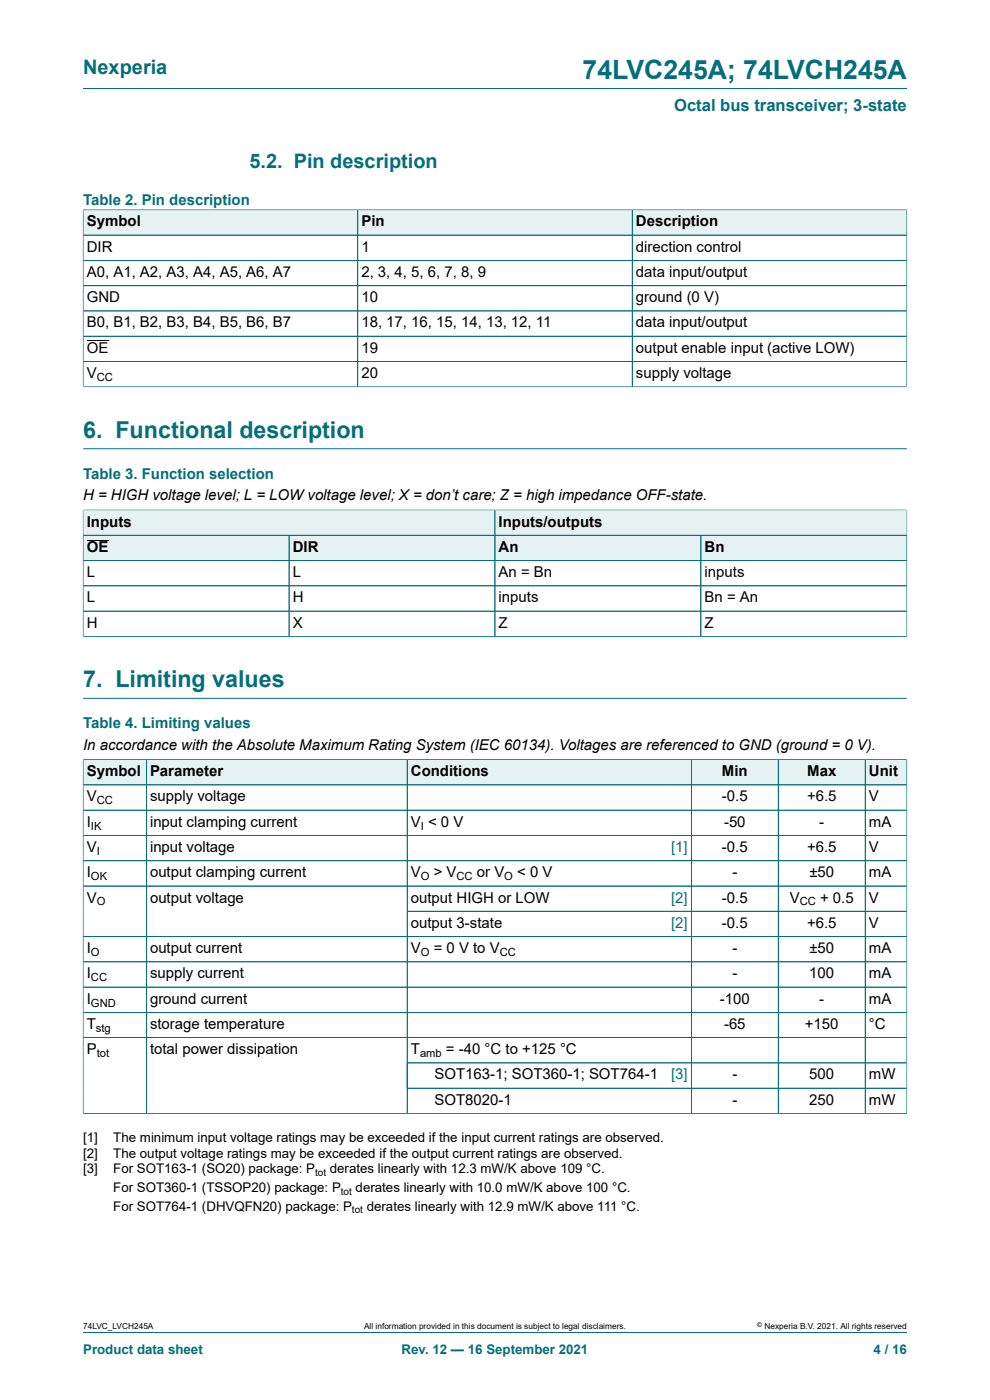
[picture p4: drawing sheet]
<svg xmlns="http://www.w3.org/2000/svg" width="210mm" height="297mm" viewBox="0 0 210 297" stroke-linecap="round" stroke-linejoin="round" font-family="sans-serif">
<defs><g id="words">
<text font-size="5.6" fill="#036f7b" x="123.6" y="16.8">74LVC245A; 74LVCH245A</text>
<g font-size="4.9" fill="#036f7b">
<text x="17.6" y="92.9">6. Functional description</text>
<text x="17.6" y="145.8">7. Limiting values</text>
</g>
<g font-size="4.2" fill="#036f7b">
<text x="17.6" y="15.6">Nexperia</text>
<text x="52.9" y="35.7">5.2. Pin description</text>
</g>
<text font-size="3.5" fill="#036f7b" x="143" y="23.7">Octal bus transceiver; 3-state</text>
<g font-size="3.2" fill="#036f7b">
<text x="17.6" y="43.4">Table 2. Pin description</text>
<text x="17.6" y="101.5">Table 3. Function selection</text>
<text x="17.6" y="154.5">Table 4. Limiting values</text>
</g>
<g font-size="3.2">
<text x="18.4" y="48">Symbol</text>
<text x="18.4" y="53.4">DIR</text>
<text x="76.7" y="48">Pin</text>
<text x="76.7" y="53.4">1</text>
<text x="134.9" y="48">Description</text>
<text x="134.9" y="53.4">direction control</text>
<text x="18.4" y="58.7">A0, A1, A2, A3, A4, A5, A6, A7</text>
<text x="76.7" y="58.7">2, 3, 4, 5, 6, 7, 8, 9</text>
<text x="134.9" y="58.7">data input/output</text>
<text x="18.4" y="64.1">GND</text>
<text x="76.7" y="64.1">10</text>
<text x="134.9" y="64.1">ground (0 V)</text>
<text x="18.4" y="69.5">B0, B1, B2, B3, B4, B5, B6, B7</text>
<text x="76.7" y="69.5">18, 17, 16, 15, 14, 13, 12, 11</text>
<text x="134.9" y="69.5">data input/output</text>
<text x="18.4" y="74.8">OE</text>
<text x="76.7" y="74.8">19</text>
<text x="134.9" y="74.8">output enable input (active LOW)</text>
<text x="18.4" y="80.2">V</text>
<text x="76.7" y="80.2">20</text>
<text x="134.9" y="80.2">supply voltage</text>
<text x="17.6" y="106.1">H = HIGH voltage level; L = LOW voltage level; X = don’t care; Z = high impedance OFF-state.</text>
<text x="18.4" y="111.7">Inputs</text>
<text x="105.8" y="111.7">Inputs/outputs</text>
<text x="18.4" y="117.1">OE</text>
<text x="62.1" y="117.1">DIR</text>
<text x="105.8" y="117.1">An</text>
<text x="149.5" y="117.1">Bn</text>
<text x="18.4" y="122.4">L</text>
<text x="62.1" y="122.4">L</text>
<text x="105.8" y="122.4">An = Bn</text>
<text x="149.5" y="122.4">inputs</text>
<text x="18.4" y="127.8">L</text>
<text x="62.1" y="127.8">H</text>
<text x="105.8" y="127.8">inputs</text>
<text x="149.5" y="127.8">Bn = An</text>
<text x="18.4" y="133.1">H</text>
<text x="62.1" y="133.1">X</text>
<text x="105.8" y="133.1">Z</text>
<text x="149.5" y="133.1">Z</text>
<text x="17.6" y="159">In accordance with the Absolute Maximum Rating System (IEC 60134). Voltages are referenced to GND (ground = 0 V).</text>
<text x="18.4" y="164.7">Symbol</text>
<text x="31.8" y="164.7">Parameter</text>
<text x="87.2" y="164.7">Conditions</text>
<text x="153.1" y="164.7">Min</text>
<text x="171.2" y="164.7">Max</text>
<text x="184.3" y="164.7">Unit</text>
<text x="18.4" y="170">V</text>
<text x="31.8" y="170">supply voltage</text>
<text x="153.1" y="170">-0.5</text>
<text x="171.2" y="170">+6.5</text>
<text x="184.3" y="170">V</text>
<text x="18.4" y="175.4">I</text>
<text x="31.8" y="175.4">input clamping current</text>
<text x="87.2" y="175.4">V &lt; 0 V</text>
<text x="153.6" y="175.4">-50</text>
<text x="173.8" y="175.4">-</text>
<text x="184.3" y="175.4">mA</text>
<text x="18.4" y="180.7">V</text>
<text x="31.8" y="180.7">input voltage</text>
<text x="153.1" y="180.7">-0.5</text>
<text x="171.2" y="180.7">+6.5</text>
<text x="184.3" y="180.7">V</text>
<text x="18.4" y="186.1">I</text>
<text x="18.4" y="191.5">V</text>
<text x="31.8" y="186.1">output clamping current</text>
<text x="31.8" y="191.5">output voltage</text>
<text x="87.2" y="186.1">V</text>
<text x="87.2" y="191.5">output HIGH or LOW</text>
<text x="92" y="186.1">&gt; V</text>
<text x="101.2" y="186.1">or V</text>
<text x="109.7" y="186.1">&lt; 0 V</text>
<text x="153.1" y="191.5">-0.5</text>
<text x="155.3" y="186.1">-</text>
<text x="167.5" y="191.5">V</text>
<text x="171.7" y="186.1">±50</text>
<text x="174" y="191.5">+ 0.5</text>
<text x="184.3" y="186.1">mA</text>
<text x="184.3" y="191.5">V</text>
<text x="87.2" y="196.8">output 3-state</text>
<text x="153.1" y="196.8">-0.5</text>
<text x="171.2" y="196.8">+6.5</text>
<text x="184.3" y="196.8">V</text>
<text x="18.4" y="202.2">I</text>
<text x="31.8" y="202.2">output current</text>
<text x="87.2" y="202.2">V</text>
<text x="92" y="202.2">= 0 V to V</text>
<text x="155.3" y="202.2">-</text>
<text x="171.7" y="202.2">±50</text>
<text x="184.3" y="202.2">mA</text>
<text x="18.4" y="207.6">I</text>
<text x="31.8" y="207.6">supply current</text>
<text x="155.3" y="207.6">-</text>
<text x="171.7" y="207.6">100</text>
<text x="184.3" y="207.6">mA</text>
<text x="18.4" y="212.9">I</text>
<text x="31.8" y="212.9">ground current</text>
<text x="152.7" y="212.9">-100</text>
<text x="173.8" y="212.9">-</text>
<text x="184.3" y="212.9">mA</text>
<text x="18.4" y="218.3">T</text>
<text x="31.8" y="218.3">storage temperature</text>
<text x="153.6" y="218.3">-65</text>
<text x="170.7" y="218.3">+150</text>
<text x="184.3" y="218.3">°C</text>
<text x="18.4" y="223.6">P</text>
<text x="31.8" y="223.6">total power dissipation</text>
<text x="87.2" y="223.6">T</text>
<text x="94.6" y="223.6">= -40 °C to +125 °C</text>
<text x="92.2" y="229">SOT163-1; SOT360-1; SOT764-1</text>
<text x="155.3" y="229">-</text>
<text x="171.7" y="229">500</text>
<text x="184.3" y="229">mW</text>
<text x="92.2" y="234.4">SOT8020-1</text>
<text x="155.3" y="234.4">-</text>
<text x="171.7" y="234.4">250</text>
<text x="184.3" y="234.4">mW</text>
</g>
<g font-size="3.2" fill="#00f">
<text x="142.4" y="180.7">[1]</text>
<text x="142.4" y="191.5">[2]</text>
<text x="142.4" y="196.8">[2]</text>
<text x="142.4" y="229">[3]</text>
</g>
<g font-size="2.8">
<text x="17.6" y="242.2">[1]</text>
<text x="17.6" y="245.6">[2]</text>
<text x="24" y="242.2">The minimum input voltage ratings may be exceeded if the input current ratings are observed.</text>
<text x="24" y="245.6">The output voltage ratings may be exceeded if the output current ratings are observed.</text>
<text x="17.6" y="248.9">[3]</text>
<text x="24" y="248.9">For SOT163-1 (SO20) package: P</text>
<text x="70" y="248.9">derates linearly with 12.3 mW/K above 109 °C.</text>
<text x="24" y="252.9">For SOT360-1 (TSSOP20) package: P</text>
<text x="24" y="256.8">For SOT764-1 (DHVQFN20) package: P</text>
<text x="75.4" y="252.9">derates linearly with 10.0 mW/K above 100 °C.</text>
<text x="77.8" y="256.8">derates linearly with 12.9 mW/K above 111 °C.</text>
</g>
<g font-size="2.8" fill="#036f7b">
<text x="17.6" y="287.2">Product data sheet</text>
<text x="85.2" y="287.2">Rev. 12 — 16 September 2021</text>
<text x="185.3" y="287.2">4 / 16</text>
</g>
<g font-size="2.4">
<text x="20.5" y="80.8">CC</text>
<text x="20.5" y="170.6">CC</text>
<text x="19.3" y="176">IK</text>
<text x="89.3" y="176">I</text>
<text x="20.5" y="181.4">I</text>
<text x="19.3" y="186.7">OK</text>
<text x="89.3" y="186.7">O</text>
<text x="96.8" y="186.7">CC</text>
<text x="107" y="186.7">O</text>
<text x="20.5" y="192.1">O</text>
<text x="169.6" y="192.1">CC</text>
<text x="19.3" y="202.8">O</text>
<text x="89.3" y="202.8">O</text>
<text x="106" y="202.8">CC</text>
<text x="19.3" y="208.2">CC</text>
<text x="19.3" y="213.5">GND</text>
<text x="20.4" y="218.9">stg</text>
<text x="20.5" y="224.3">tot</text>
<text x="89.1" y="224.3">amb</text>
</g>
<g font-size="2.1">
<text x="66.8" y="249.5">tot</text>
<text x="72.3" y="253.4">tot</text>
<text x="74.7" y="257.4">tot</text>
</g>
<g font-size="1.8">
<text x="17.6" y="282">74LVC_LVCH245A</text>
<text x="77.2" y="282">All information provided in this document is subject to legal disclaimers.</text>
<text x="162.2" y="282">Nexperia B.V. 2021. All rights reserved</text>
</g>
<text font-size="1.4" x="160.6" y="281.6">©</text>
</g></defs>
<path d="M17.6 18.8h174.8" fill="none" stroke="#036f7b" stroke-width=".21"/>
<path d="M17.7 44.6h58.1v5.2h-58.1z" fill="#e6f1f2"/>
<path d="M17.6 44.5v5.4h58.3v-5.4h-58.3" fill="none" stroke="#036f7b" stroke-width=".21"/>
<path d="M75.9 44.6h58.1v5.2h-58.1z" fill="#e6f1f2"/>
<path d="M75.9 44.5h58.2v5.4h-58.2z" fill="none" stroke="#036f7b" stroke-width=".21"/>
<path d="M134.2 44.6h58.1v5.2h-58.1z" fill="#e6f1f2"/>
<g fill="none" stroke="#036f7b" stroke-width=".21">
<path d="M17.6 49.9h174.8M17.6 55.2h174.8M17.6 44.6v37.5M17.7 44.5h174.7M75.9 44.6v37.5M134.1 44.5v37.6M192.4 44.5v37.6M17.6 60.6h174.8M17.6 66h174.8M17.6 71.3h174.8M17.6 76.7h174.8M17.6 82.1h174.8"/>
<path d="M17.6 95.2h174.8M17.6 108.1v5.5h87.4v-5.4h-87.4"/>
</g>
<path d="M18.4 72.3h4.6" fill="none" stroke="#000" stroke-width=".21"/>
<path d="M17.7 108.3h87.2v5.2h-87.2z" fill="#e6f1f2"/>
<path d="M192.4 108.1v5.5h-87.4v-5.4h87.4" fill="none" stroke="#036f7b" stroke-width=".21"/>
<g fill="#e6f1f2">
<path d="M105.1 108.3h87.2v5.2h-87.2z"/>
<path d="M17.7 113.6h43.5v5.3h-43.5z"/>
</g>
<path d="M17.6 113.6h43.7v5.3h-43.7z" fill="none" stroke="#036f7b" stroke-width=".21"/>
<path d="M18.4 114.6h4.6" fill="none" stroke="#000" stroke-width=".21"/>
<path d="M61.4 113.6h43.5v5.3h-43.5z" fill="#e6f1f2"/>
<path d="M61.3 113.6h43.7v5.3h-43.7z" fill="none" stroke="#036f7b" stroke-width=".21"/>
<path d="M105.1 113.6h43.5v5.3h-43.5z" fill="#e6f1f2"/>
<path d="M105 113.6h43.7v5.3h-43.7z" fill="none" stroke="#036f7b" stroke-width=".21"/>
<path d="M148.8 113.6h43.5v5.3h-43.5z" fill="#e6f1f2"/>
<path d="M17.6 118.9h174.8M17.6 108.3v26.8M17.7 113.6h174.7M17.7 108.2h174.6M61.3 113.6v21.4M105 108.3v26.7M148.7 113.6v21.4M192.4 108.3v26.8M17.6 135h174.8M17.6 124.3h174.8M17.6 129.6h174.8M17.6 148.1h174.8" fill="none" stroke="#036f7b" stroke-width=".21"/>
<path d="M17.7 161.2h13.3v5.2h-13.3z" fill="#e6f1f2"/>
<path d="M17.6 161.1v5.4h13.4v-5.4h-13.4" fill="none" stroke="#036f7b" stroke-width=".21"/>
<path d="M31.1 161.2h55.2v5.2h-55.2z" fill="#e6f1f2"/>
<path d="M31 161.1h55.4v5.4h-55.4z" fill="none" stroke="#036f7b" stroke-width=".21"/>
<path d="M86.4 161.2h55.3v5.2h-55.3z" fill="#e6f1f2"/>
<path d="M141.7 161.1h-55.3v5.4h55.3" fill="none" stroke="#036f7b" stroke-width=".21"/>
<path d="M141.7 161.2h4.9v5.2h-4.9z" fill="#e6f1f2"/>
<path d="M141.7 161.1h5v5.4h-5" fill="none" stroke="#036f7b" stroke-width=".21"/>
<path d="M146.7 161.2h18.3v5.2h-18.3z" fill="#e6f1f2"/>
<path d="M146.7 161.1h18.4v5.4h-18.4z" fill="none" stroke="#036f7b" stroke-width=".21"/>
<path d="M165.2 161.2h18.3v5.2h-18.3z" fill="#e6f1f2"/>
<path d="M165.1 161.1h18.4v5.4h-18.4z" fill="none" stroke="#036f7b" stroke-width=".21"/>
<path d="M183.6 161.2h8.7v5.2h-8.7z" fill="#e6f1f2"/>
<g fill="none" stroke="#036f7b" stroke-width=".21">
<path d="M17.6 166.5h174.8M17.6 161.2v75.1M17.7 161.1h174.7M31 161.2v75M86.4 161.2v75M146.7 161.2v75M165.1 161.2v75M183.5 161.1v75.1M192.4 161.1v75.2M192.4 171.9h-174.8M192.4 177.2h-174.8M17.6 182.6h174.8"/>
<path d="M86.4 193.3h106M192.4 188h-174.8M192.4 198.7h-174.8M17.6 214.8h174.8M192.4 204h-174.8M192.4 209.4h-174.8M86.4 225.5h106M86.4 230.9h106M192.4 220.1h-174.8M192.4 236.2h-174.8M17.6 282.6h174.8"/>
</g>
<use href="#words"/>
</svg>
